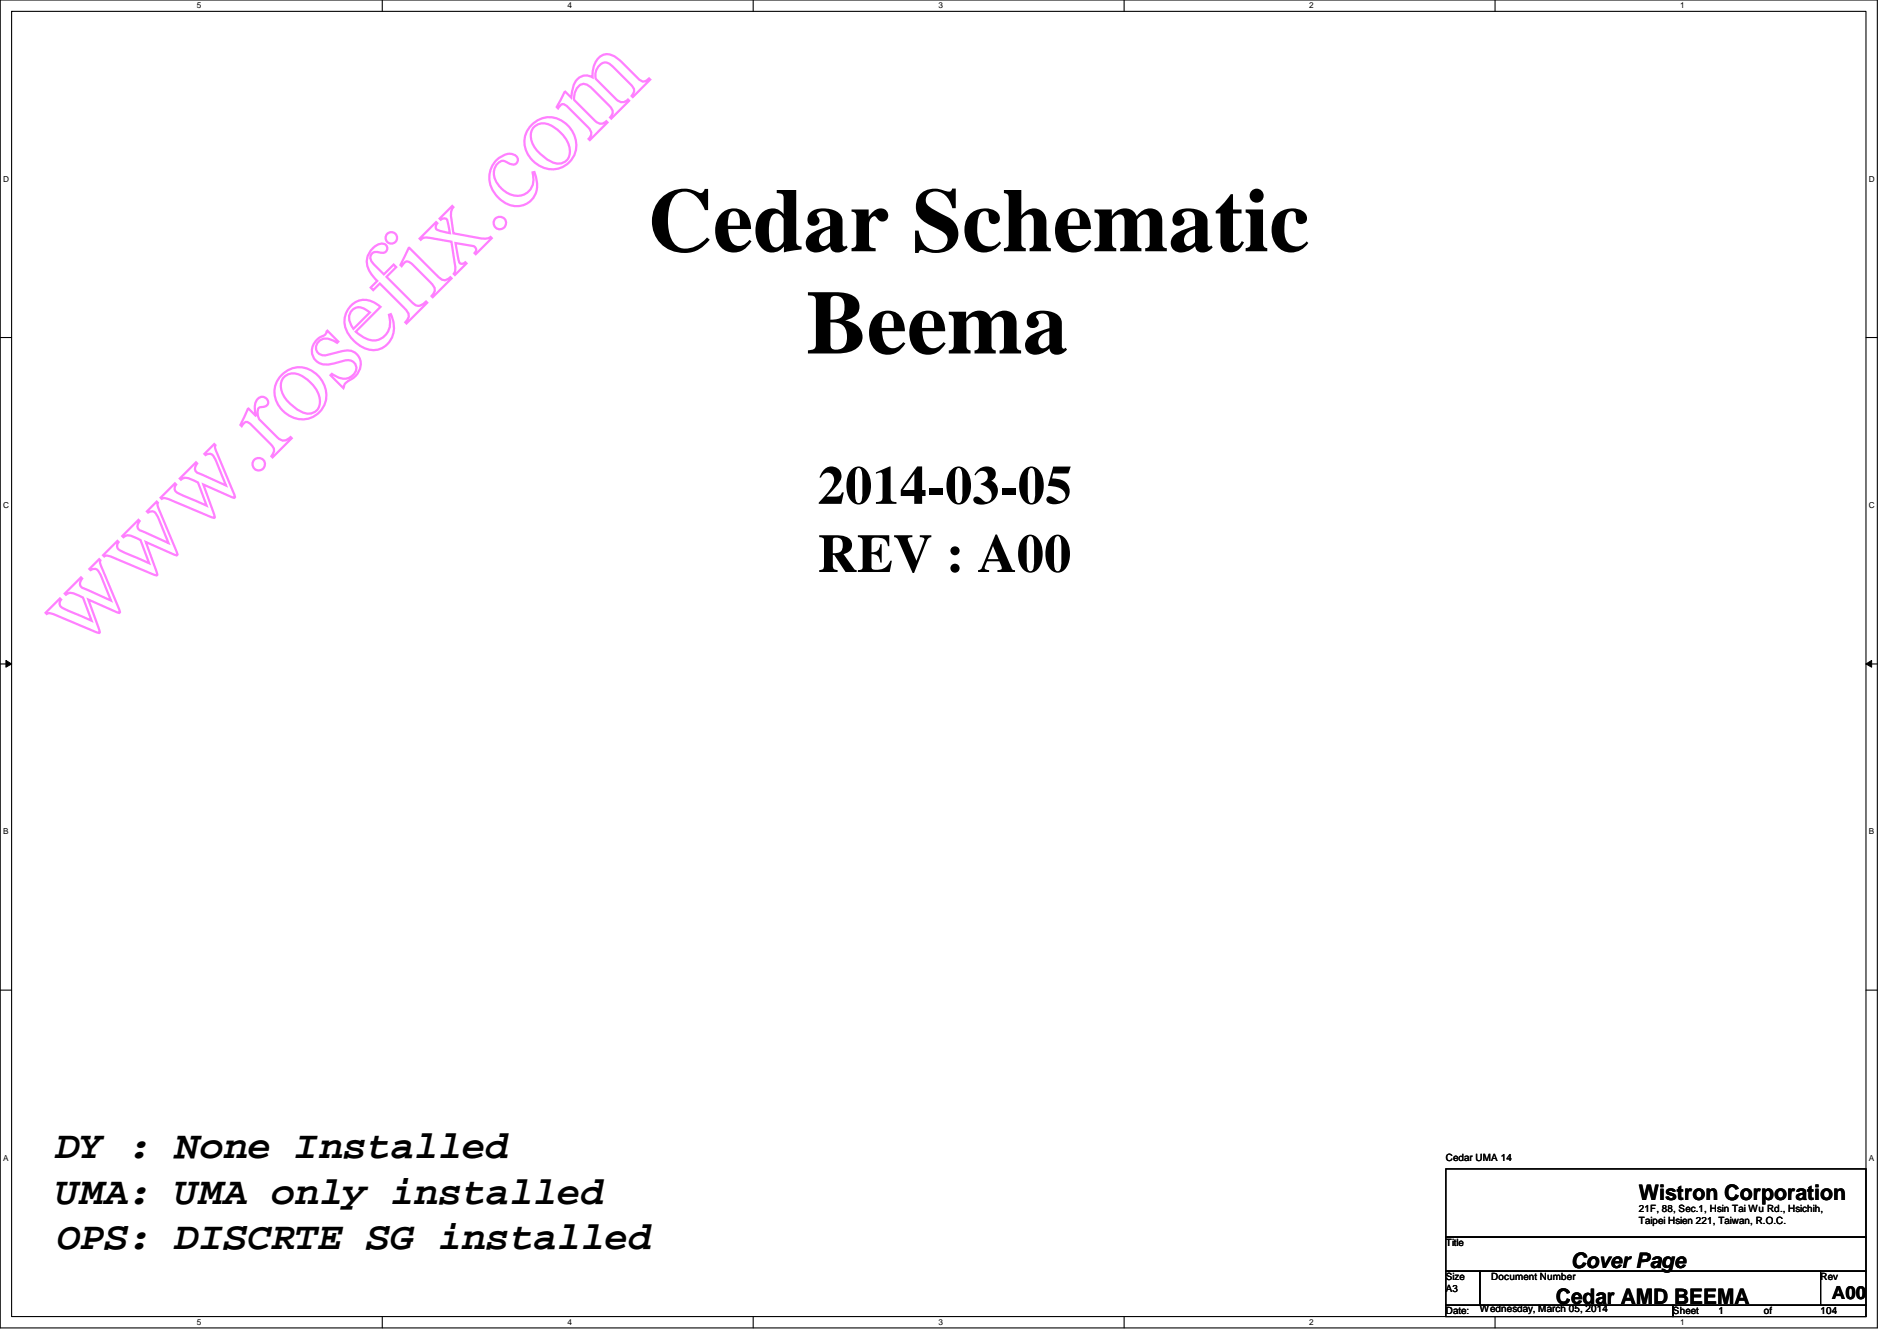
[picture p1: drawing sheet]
<svg xmlns="http://www.w3.org/2000/svg" width="297mm" height="210mm" viewBox="0 0 297 210" stroke-linecap="round" stroke-linejoin="round" font-family="sans-serif">
<defs><g id="words">
<text font-size="17.6" fill="#ff80ff" x="12.5" y="101.8" transform="rotate(-45 12.5 101.8)">www.rosefix.com</text>
<g font-size="14.2">
<text x="101.4" y="39.3">Cedar Schematic</text>
<text x="126.3" y="55.3">Beema</text>
</g>
<g font-size="8.5">
<text x="128.1" y="78.9">2014-03-05</text>
<text x="128.1" y="89.5">REV : A00</text>
</g>
<g font-size="6.2">
<text x="8.9" y="181.3">DY : None Installed</text>
<text x="8.9" y="188.4">UMA: UMA only installed</text>
<text x="8.9" y="195.5">OPS: DISCRTE SG installed</text>
</g>
<g font-size="3.3">
<text x="256.6" y="187.9">Wistron Corporation</text>
<text x="246" y="198.5">Cover Page</text>
<text x="243.6" y="204">Cedar AMD BEEMA</text>
</g>
<text font-size="2.8" x="286.8" y="203.4">A00</text>
<g font-size="1.6">
<text x="226.4" y="181.7">Cedar UMA 14</text>
<text x="256.6" y="189.7">21F, 88, Sec.1, Hsin Tai Wu Rd., Hsichih,</text>
<text x="256.6" y="191.6">Taipei Hsien 221, Taiwan, R.O.C.</text>
<text x="226.4" y="195.1">Title</text>
<text x="226.4" y="200.4">Size</text>
<text x="226.4" y="202.2">A3</text>
<text x="233.5" y="200.4">Document Number</text>
<text x="285.1" y="200.4">Rev</text>
<text x="226.4" y="205.7">Date:</text>
<text x="231.7" y="205.4">Wednesday, March 05, 2014</text>
<text x="262" y="205.7">Sheet</text>
<text x="269.1" y="205.7">1</text>
<text x="276.2" y="205.7">of</text>
<text x="285.1" y="205.7">104</text>
</g>
<g font-size="1.3">
<text x="30.8" y="1.3">5</text>
<text x="88.9" y="1.3">4</text>
<text x="146.9" y="1.3">3</text>
<text x="205" y="1.3">2</text>
<text x="263.1" y="1.3">1</text>
<text x=".5" y="28.4">D</text>
<text x="292.6" y="28.4">D</text>
<text x=".5" y="79.5">C</text>
<text x="292.6" y="79.5">C</text>
<text x=".5" y="130.6">B</text>
<text x="292.6" y="130.6">B</text>
<text x=".5" y="181.7">A</text>
<text x="292.6" y="181.7">A</text>
<text x="30.8" y="207.4">5</text>
<text x="88.9" y="207.4">4</text>
<text x="146.9" y="207.4">3</text>
<text x="205" y="207.4">2</text>
<text x="263.1" y="207.4">1</text>
</g>
</g></defs>
<path d="M0 0h294v207.9h-294zM1.8 1.8h290.4v204.3h-290.4z" fill="none" stroke="#000" stroke-width=".17"/>
<g fill="#fff">
<path d="M30.8 .2h.7v1.4h-.7z"/>
<path d="M30.8 206.2h.7v1.4h-.7z"/>
</g>
<path d="M59.9 0v1.8M59.9 206.1v1.8" fill="none" stroke="#000" stroke-width=".17"/>
<g fill="#fff">
<path d="M88.9 .2h.6v1.4h-.6z"/>
<path d="M88.9 206.2h.6v1.4h-.6z"/>
</g>
<path d="M117.9 0v1.8M117.9 206.1v1.8" fill="none" stroke="#000" stroke-width=".17"/>
<g fill="#fff">
<path d="M146.9 .2h.7v1.4h-.7z"/>
<path d="M146.9 206.2h.7v1.4h-.7z"/>
</g>
<path d="M176 0v1.8M176 206.1v1.8" fill="none" stroke="#000" stroke-width=".17"/>
<g fill="#fff">
<path d="M205 .2h.7v1.4h-.7z"/>
<path d="M205 206.2h.7v1.4h-.7z"/>
</g>
<path d="M234.1 0v1.8M234.1 206.1v1.8" fill="none" stroke="#000" stroke-width=".17"/>
<g fill="#fff">
<path d="M263.1 .2h.7v1.4h-.7z"/>
<path d="M263.1 206.2h.7v1.4h-.7z"/>
<path d="M.5 27.3h.9v1.4h-.9z"/>
<path d="M292.6 27.3h.9v1.4h-.9z"/>
<path d="M.5 78.4h.9v1.4h-.9z"/>
<path d="M292.6 78.4h.9v1.4h-.9z"/>
</g>
<path d="M0 52.8h1.8M292.2 52.8h1.8" fill="none" stroke="#000" stroke-width=".17"/>
<g fill="#fff">
<path d="M.5 129.5h.8v1.4h-.8z"/>
<path d="M292.6 129.5h.9v1.4h-.9z"/>
</g>
<path d="M0 103.9h1.8M292.2 103.9h1.8" fill="none" stroke="#000" stroke-width=".17"/>
<path d="M.9 103.4l.9 .5-.9 .5zM292.2 103.9l.9-.5v1z" fill="#000"/>
<path d="M.9 103.4l.9 .5-.9 .5zM292.2 103.9l.9-.5v1z" fill="none" stroke="#000" stroke-width=".16"/>
<g fill="#fff">
<path d="M.5 180.5h.8v1.4h-.8z"/>
<path d="M292.6 180.5h.9v1.4h-.9z"/>
</g>
<path d="M0 155h1.8M292.2 155h1.8M226.4 183h65.8v10.6h-65.8zM226.4 193.6h65.8v5.4h-65.8zM226.4 199h5.3v5.3h-5.3zM231.7 199h53.4v5.3h-53.4zM285.1 199h7.1v5.3h-7.1zM226.4 204.3h35.6v1.8h-35.6zM262 204.3h30.2v1.8h-30.2z" fill="none" stroke="#000" stroke-width=".17"/>
<use href="#words"/>
</svg>
